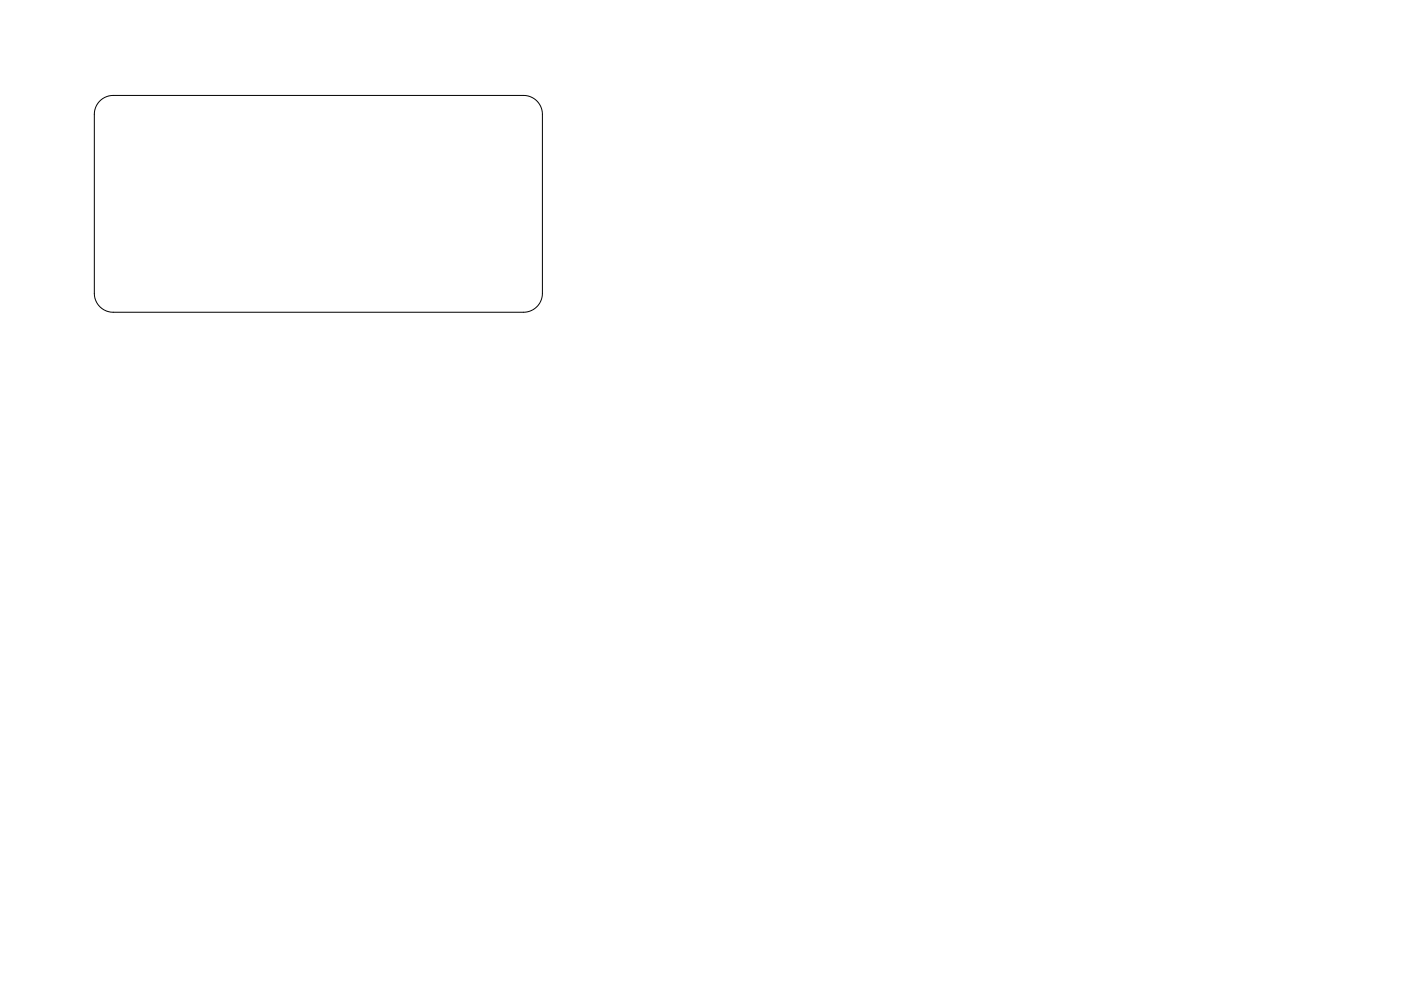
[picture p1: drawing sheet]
<svg xmlns="http://www.w3.org/2000/svg" width="297mm" height="210mm" viewBox="0 0 297 210" stroke-linecap="round" stroke-linejoin="round" font-family="sans-serif">
<path d="M21.2 21.4a4 4 0 0 1 2.8-1.2h87a4 4 0 0 1 4 4v38a4 4 0 0 1-4 4h-87a4 4 0 0 1-4-4v-38a4 4 0 0 1 1.2-2.8z" fill="none" stroke="#000" stroke-width=".21"/>
</svg>
